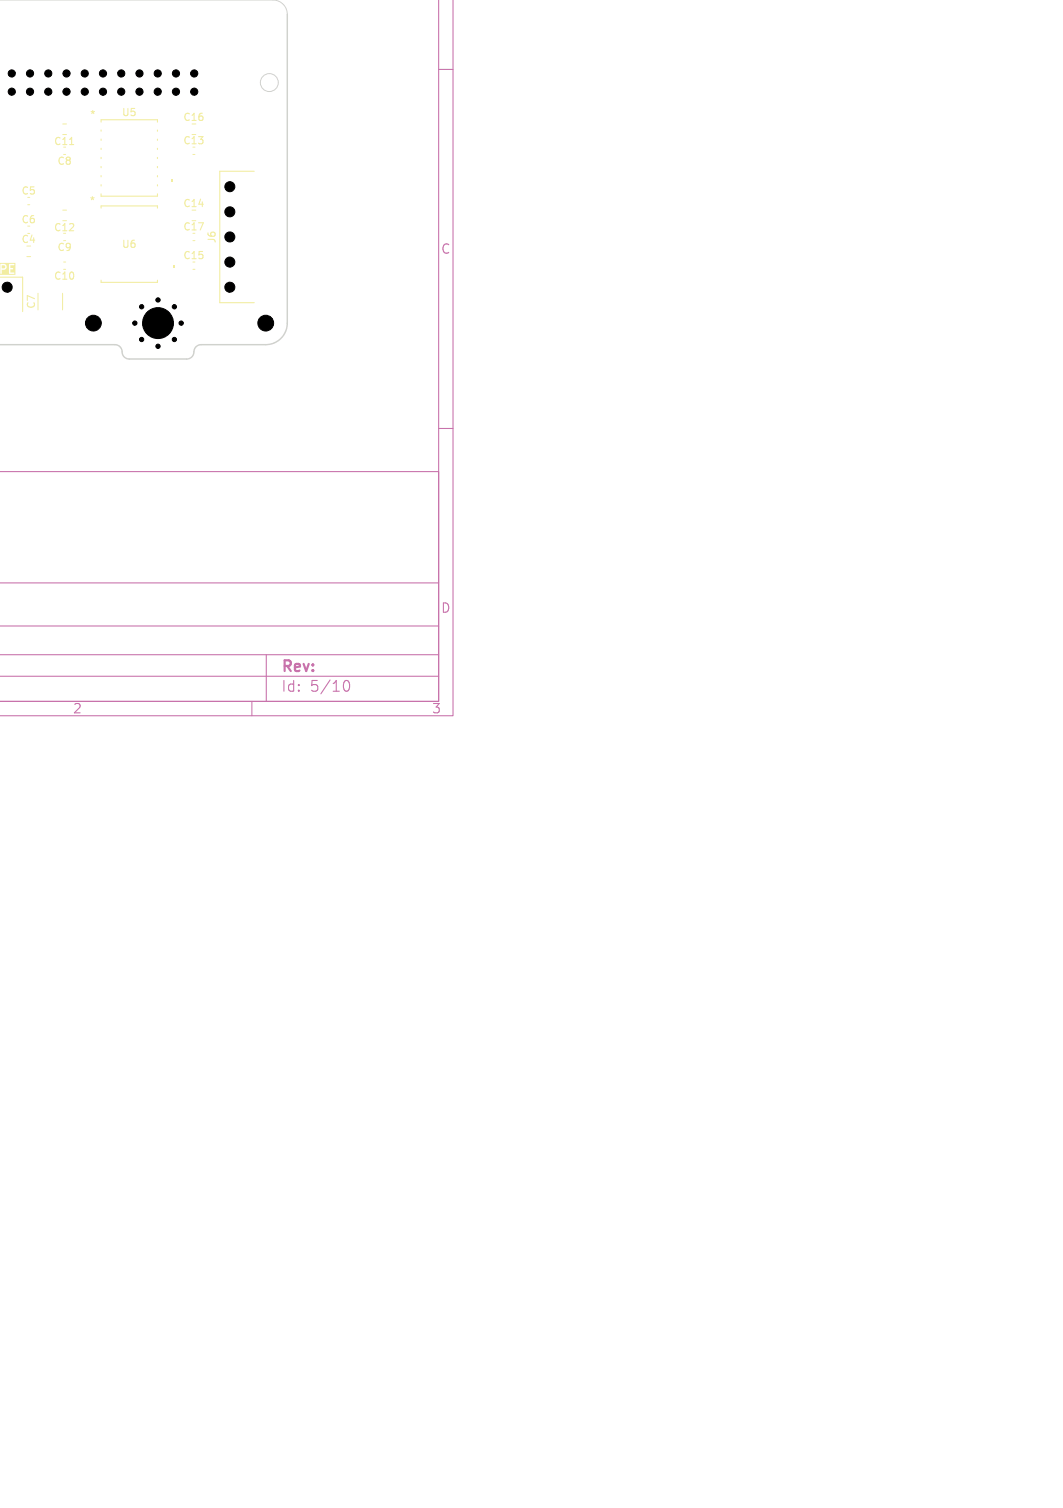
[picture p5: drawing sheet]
<svg xmlns="http://www.w3.org/2000/svg" width="148mm" height="210mm" viewBox="0 0 148 210" stroke-linecap="round" stroke-linejoin="round" font-family="sans-serif">
<defs><g id="words">
<g font-size="2.1" fill="#c872ab">
<text x="39.1" y="94">Rev:</text>
<text x="39.1" y="96.6">Id:</text>
<text x="43.2" y="96.6">5/10</text>
</g>
<g font-size="1.8" fill="#c872ab">
<text x="61.3" y="35.5">C</text>
<text x="61.3" y="85.5">D</text>
<text x="10.1" y="99.6">2</text>
<text x="60.1" y="99.6">3</text>
</g>
<g font-size="1.4" fill="#f2eda1">
<text x="12.4" y="16.7">*</text>
<text x="16.9" y="16.4">U5</text>
<text x="25.4" y="17">C16</text>
<text x="7.4" y="20.4">C11</text>
<text x="7.9" y="23.2">C8</text>
<text x="25.4" y="20.3">C13</text>
<text x="2.9" y="27.3">C5</text>
<text x="12.4" y="28.7">*</text>
<text x="25.4" y="29">C14</text>
<text x="2.9" y="34">C4</text>
<text x="2.9" y="31.3">C6</text>
<text x="7.4" y="32.4">C12</text>
<text x="7.9" y="35.2">C9</text>
<text x="16.9" y="34.7">U6</text>
<text x="25.4" y="32.3">C17</text>
<text x="30.2" y="34" transform="rotate(-90 30.2 34)">J6</text>
<text x="7.4" y="39.2">C10</text>
<text x="25.4" y="36.3">C15</text>
<text x="5.1" y="43.1" transform="rotate(-90 5.1 43.1)">C7</text>
</g>
</g></defs>
<path d="M61.1 0v97.7h-61.2h61.2v-32h-61.1M63.1 0v99.7h-63.1M61.1 9.7h2M61.1 59.7h2M0 94.2h61.1M0 91.2h61.1M0 87.2h61.1M0 81.2h61.1M35.1 97.7v2M37.1 91.2v6.5M47.8 95.3a.55 .55 0 0 1 .4-.5h.1a.94 .94 0 0 1 0 1.5h-.1a.55 .55 0 0 1-.4-.6" fill="none" stroke="#c872ab" stroke-width=".15"/>
<g fill="#f2eda1">
<path d="M.2 36.9l.5 .1v.3l-.5 .1z"/>
<path d="M-.1 36.6h2.2v1.7h-2.2v-1.5h.1l.1 1.3h.1v-.5h.4l.3-.2v-.3l-.1-.3h.4l.1 1.3h.6h.1l-.1-.2h-.5v-.4l.4-.1v-.1h-.4v-.4h.5l.1-.1h-1.2l-.2-.1h-.5l-.2 .1z"/>
</g>
<path d="M-.1 38.6h3.2v4.8M9.7 20.1h.6M14.1 29v-.3h7.8v.3M14.1 39v.3h7.8v-.3M35.4 23.9h-4.8v18.3h4.8" fill="none" stroke="#f2eda1" stroke-width=".15"/>
<path d="M3.7 35.7h.6M26.9 21.5h.2" fill="none" stroke="#f2eda1" stroke-width=".14"/>
<path d="M24.1 37h.2v.4h-.2z" fill="#f2eda1"/>
<path d="M8.7 17.3h.6M8.7 18.7h.6M26.7 18.7h.6M3.9 32.5h.2M8.9 33.5h.2M8.9 21.5h.2M26.9 33.5h.2M5.3 40.8v2.4M8.7 40.8v2.4" fill="none" stroke="#f2eda1" stroke-width=".14"/>
<g fill="none" stroke="#f2eda1" stroke-width=".15">
<path d="M14.1 17v-.3h7.8v.3M14.1 18.1v.2M14.1 19.4v.1M21.9 18.1v.2M21.9 19.4v.1M14.1 20.6v.2M14.1 21.9v.2M14.1 23.2v.2M14.1 24.5v.1M14.1 25.7v.2M14.1 27v.3h7.8v-.3M21.9 20.6v.2"/>
<path d="M21.9 21.9v.2M21.9 23.2v.2M21.9 24.5v.1M21.9 25.7v.2"/>
</g>
<path d="M23.9 25h.2v.4h-.2z" fill="#f2eda1"/>
<path d="M3.9 28.5h.2M8.7 29.3h.6M8.7 30.7h.6M8.9 37.5h.2M8.9 36.5h.2M26.7 30.7h.6M26.9 37.5h.2" fill="none" stroke="#f2eda1" stroke-width=".14"/>
<path d="M40 2v43a3 3 0 0 1-3 3h-9a1.09 1.09 0 0 0-1 1.3l-.4 .5-.5 .2h-8.1a1.09 1.09 0 0 1-1-1.3l-.4-.5-.6-.2h-16.1" fill="none" stroke="#d0d2cd" stroke-width=".2"/>
<g fill="none" stroke="#d0d2cd" stroke-width=".14">
<path d="M0 0h38a2 2 0 0 1 2 2"/>
<circle cx="37.5" cy="11.5" r="1.25"/>
</g>
<g fill="#000" stroke="#000" stroke-width=".14">
<circle cx="1.6" cy="10.2" r=".5"/>
<circle cx="1.6" cy="12.8" r=".5"/>
<circle cx="4.2" cy="10.2" r=".5"/>
<circle cx="4.2" cy="12.8" r=".5"/>
<circle cx="6.7" cy="10.2" r=".5"/>
<circle cx="6.7" cy="12.8" r=".5"/>
<circle cx="9.3" cy="12.8" r=".5"/>
<circle cx="9.3" cy="10.2" r=".5"/>
<circle cx="11.8" cy="10.2" r=".5"/>
<circle cx="11.8" cy="12.8" r=".5"/>
<circle cx="14.3" cy="10.2" r=".5"/>
<circle cx="14.3" cy="12.8" r=".5"/>
<circle cx="16.9" cy="10.2" r=".5"/>
<circle cx="16.9" cy="12.8" r=".5"/>
<circle cx="19.4" cy="10.2" r=".5"/>
<circle cx="19.4" cy="12.8" r=".5"/>
<circle cx="22" cy="12.8" r=".5"/>
<circle cx="22" cy="10.2" r=".5"/>
<circle cx="24.5" cy="10.2" r=".5"/>
<circle cx="24.5" cy="12.8" r=".5"/>
<circle cx="27" cy="10.2" r=".5"/>
<circle cx="27" cy="12.8" r=".5"/>
<circle cx="1" cy="40" r=".7"/>
<circle cx="32" cy="29.5" r=".7"/>
<circle cx="32" cy="36.5" r=".7"/>
<circle cx="32" cy="26" r=".7"/>
<circle cx="32" cy="33" r=".7"/>
<circle cx="32" cy="40" r=".7"/>
<circle cx="13" cy="45" r="1.1"/>
<circle cx="18.8" cy="45" r=".3"/>
<circle cx="19.7" cy="42.7" r=".3"/>
<circle cx="19.7" cy="47.3" r=".3"/>
<circle cx="22" cy="45" r="2.15"/>
<circle cx="22" cy="48.2" r=".3"/>
<circle cx="22" cy="41.8" r=".3"/>
<circle cx="24.3" cy="42.7" r=".3"/>
<circle cx="24.3" cy="47.3" r=".3"/>
<circle cx="25.2" cy="45" r=".3"/>
<circle cx="37" cy="45" r="1.1"/>
</g>
<use href="#words"/>
</svg>
